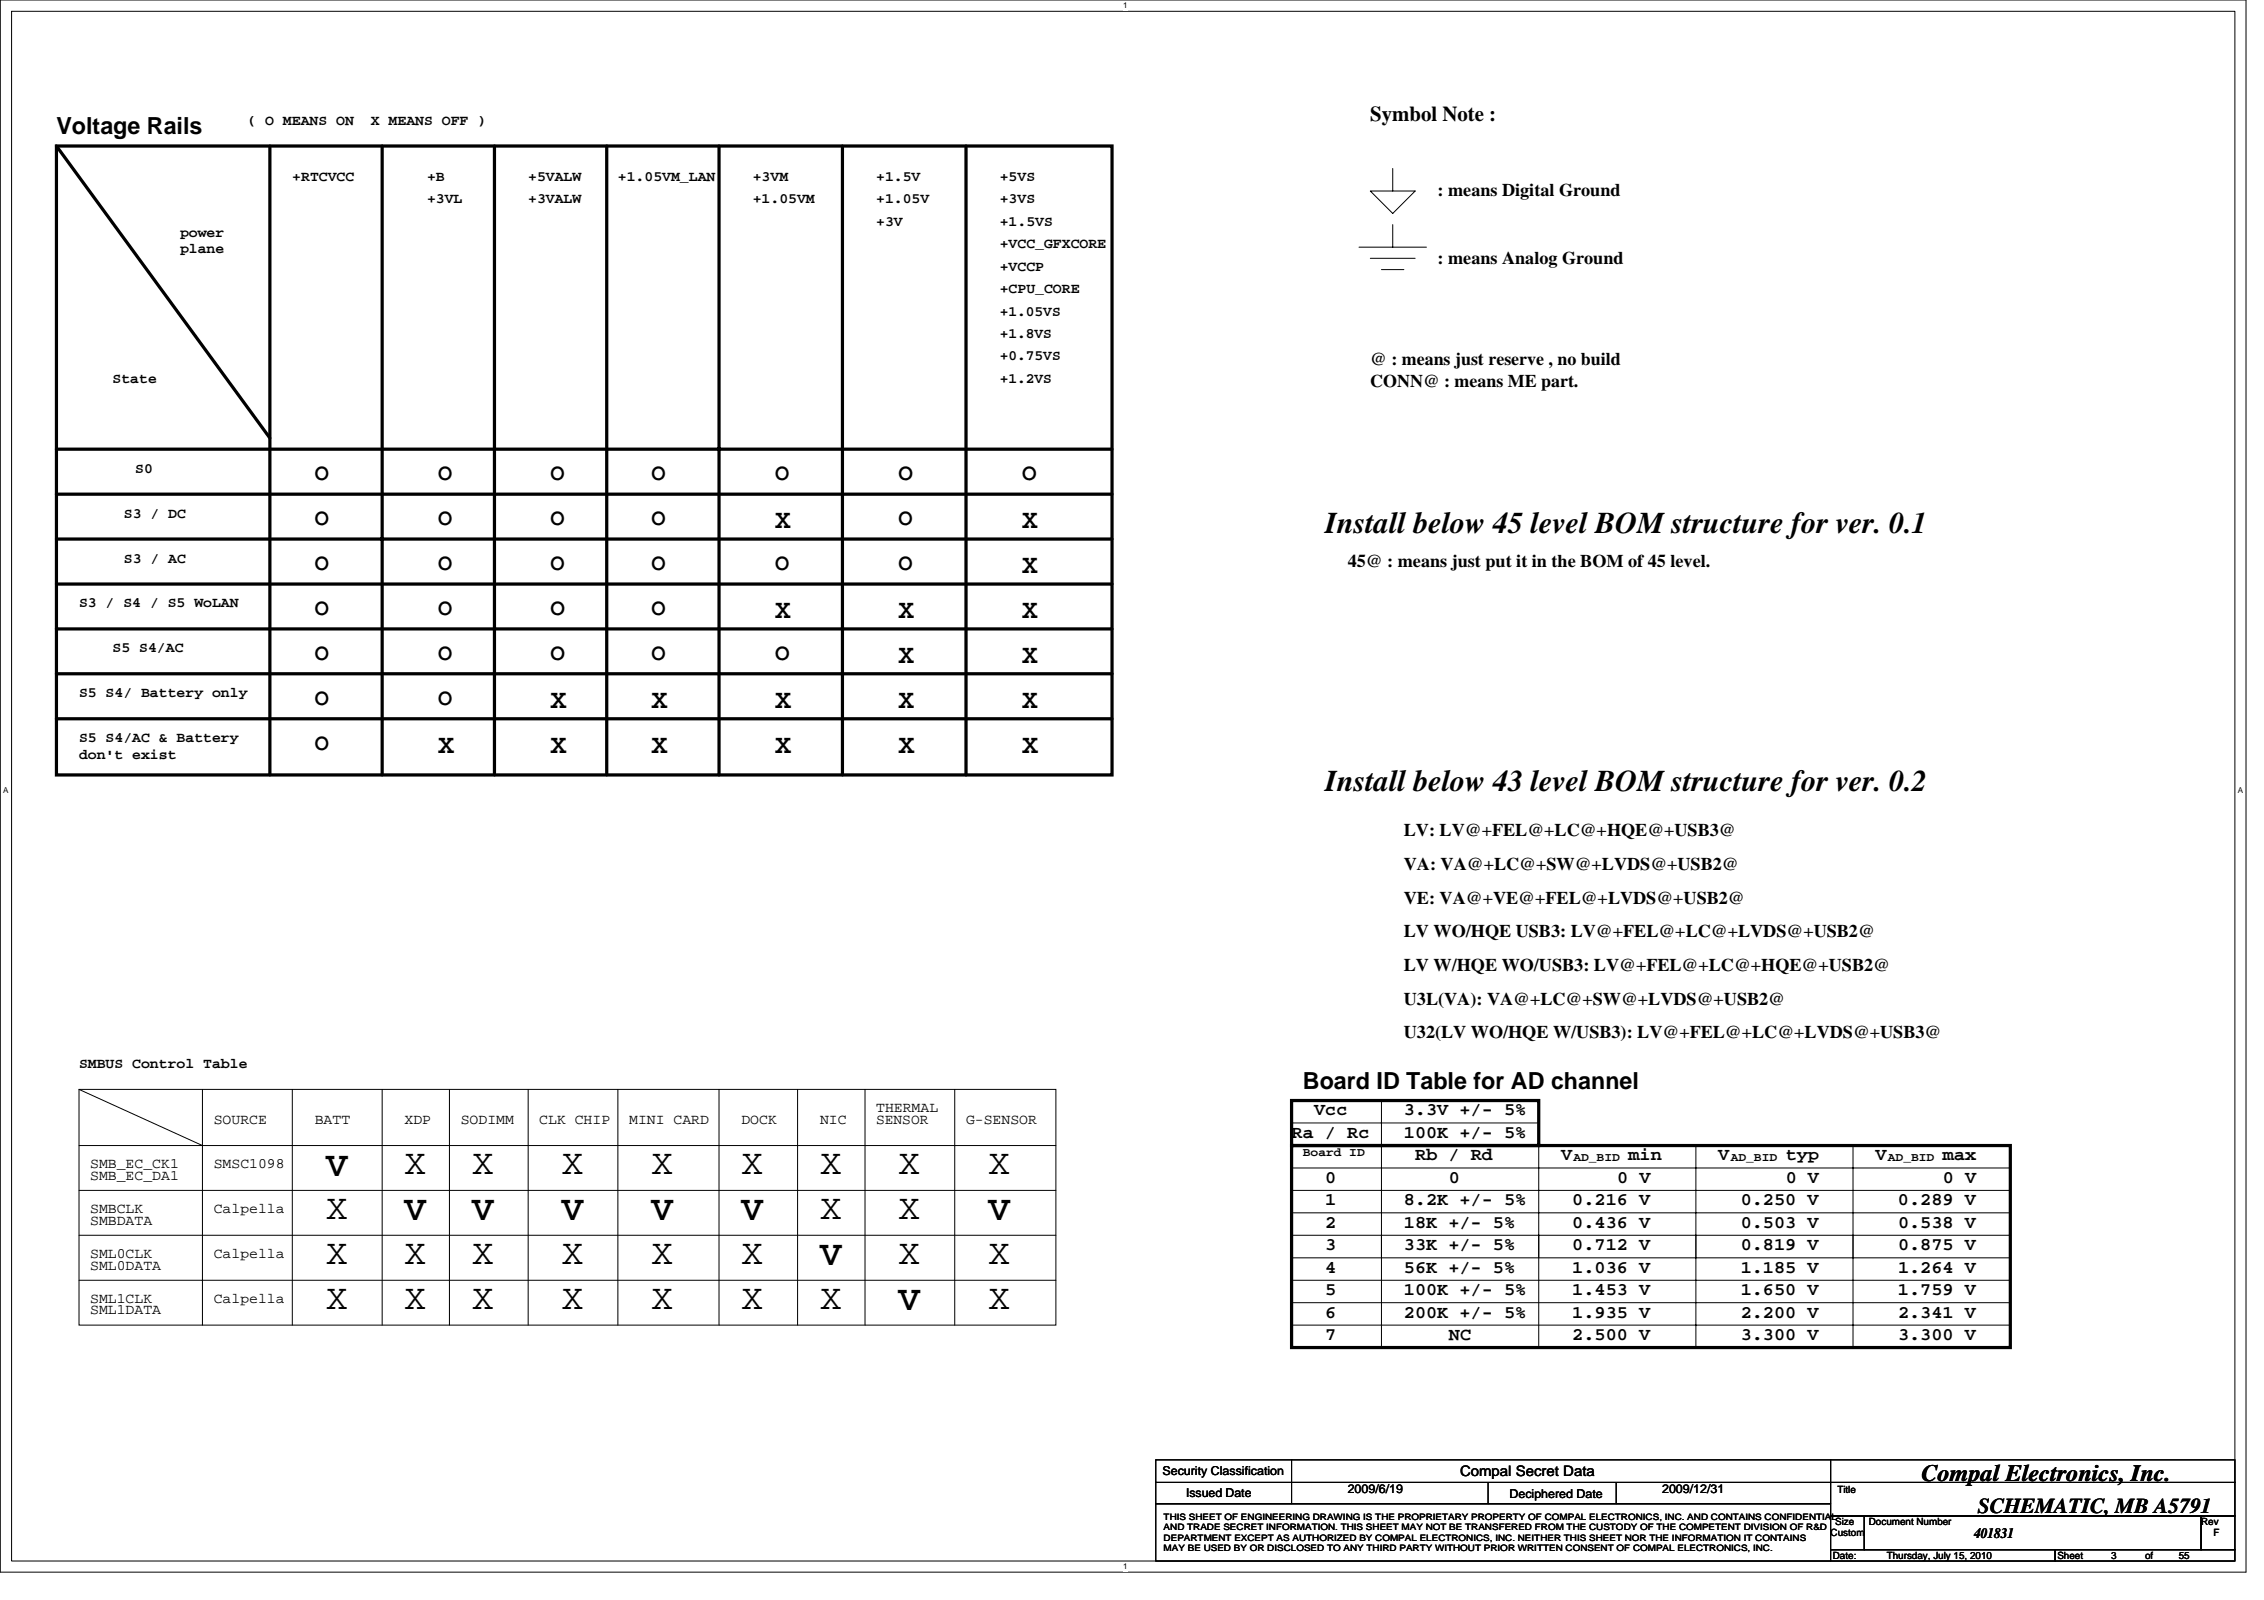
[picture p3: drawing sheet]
<svg xmlns="http://www.w3.org/2000/svg" width="297mm" height="210mm" viewBox="0 0 297 210" stroke-linecap="round" stroke-linejoin="round" font-family="sans-serif">
<defs><g id="words">
<g font-size="4.7">
<text x="42.8" y="154.2">V</text>
<text x="53.1" y="154.1">X</text>
<text x="61.9" y="154.1">X</text>
<text x="73.7" y="154.1">X</text>
<text x="85.5" y="154.1">X</text>
<text x="97.3" y="154">X</text>
<text x="107.6" y="154.1">X</text>
<text x="117.9" y="154.1">X</text>
<text x="129.7" y="154.1">X</text>
<text x="42.8" y="159.9">X</text>
<text x="53.1" y="160.1">V</text>
<text x="61.9" y="160.1">V</text>
<text x="73.7" y="160.1">V</text>
<text x="85.5" y="160.1">V</text>
<text x="97.3" y="160.1">V</text>
<text x="107.6" y="159.9">X</text>
<text x="117.9" y="159.9">X</text>
<text x="129.7" y="160.1">V</text>
<text x="42.8" y="165.8">X</text>
<text x="53.1" y="165.8">X</text>
<text x="61.9" y="165.8">X</text>
<text x="73.7" y="165.8">X</text>
<text x="85.5" y="165.8">X</text>
<text x="97.3" y="165.8">X</text>
<text x="107.6" y="166">V</text>
<text x="117.9" y="165.8">X</text>
<text x="129.7" y="165.8">X</text>
<text x="42.8" y="171.7">X</text>
<text x="53.1" y="171.7">X</text>
<text x="61.9" y="171.7">X</text>
<text x="73.7" y="171.7">X</text>
<text x="85.5" y="171.7">X</text>
<text x="97.3" y="171.7">X</text>
<text x="107.6" y="171.7">X</text>
<text x="117.9" y="171.9">V</text>
<text x="129.7" y="171.7">X</text>
</g>
<g font-size="4">
<text x="173.9" y="69.9">Install below 45 level BOM structure for ver. 0.1</text>
<text x="173.9" y="103.8">Install below 43 level BOM structure for ver. 0.2</text>
</g>
<g font-size="3.5">
<text x="101.7" y="69.3">X</text>
<text x="134.1" y="69.3">X</text>
<text x="134.1" y="75.2">X</text>
<text x="101.7" y="81.1">X</text>
<text x="117.9" y="81.1">X</text>
<text x="134.1" y="81.1">X</text>
<text x="117.9" y="87">X</text>
<text x="134.1" y="87">X</text>
<text x="72.2" y="92.9">X</text>
<text x="85.5" y="92.9">X</text>
<text x="101.7" y="92.9">X</text>
<text x="117.9" y="92.9">X</text>
<text x="134.1" y="92.9">X</text>
<text x="57.5" y="98.7">X</text>
<text x="72.2" y="98.7">X</text>
<text x="85.5" y="98.7">X</text>
<text x="101.7" y="98.7">X</text>
<text x="117.9" y="98.7">X</text>
<text x="134.1" y="98.7">X</text>
</g>
<g font-size="3.1">
<text x="7.4" y="17.6">Voltage Rails</text>
<text x="41.3" y="63">O</text>
<text x="57.5" y="63">O</text>
<text x="72.2" y="63">O</text>
<text x="85.5" y="63">O</text>
<text x="101.7" y="63">O</text>
<text x="117.9" y="63">O</text>
<text x="134.1" y="63">O</text>
<text x="41.3" y="68.9">O</text>
<text x="57.5" y="68.9">O</text>
<text x="72.2" y="68.9">O</text>
<text x="85.5" y="68.9">O</text>
<text x="117.9" y="68.9">O</text>
<text x="41.3" y="74.8">O</text>
<text x="57.5" y="74.8">O</text>
<text x="72.2" y="74.8">O</text>
<text x="85.5" y="74.8">O</text>
<text x="101.7" y="74.8">O</text>
<text x="117.9" y="74.8">O</text>
<text x="41.3" y="80.7">O</text>
<text x="57.5" y="80.7">O</text>
<text x="72.2" y="80.7">O</text>
<text x="85.5" y="80.7">O</text>
<text x="41.3" y="86.6">O</text>
<text x="57.5" y="86.6">O</text>
<text x="72.2" y="86.6">O</text>
<text x="85.5" y="86.6">O</text>
<text x="101.7" y="86.6">O</text>
<text x="41.3" y="92.5">O</text>
<text x="57.5" y="92.5">O</text>
<text x="41.3" y="98.4">O</text>
<text x="170.9" y="142.8">Board ID Table for AD channel</text>
<text x="252.1" y="194.3">Compal Electronics, Inc.</text>
</g>
<g font-size="2.8">
<text x="179.8" y="15.8">Symbol Note :</text>
<text x="259.5" y="198.5">SCHEMATIC, MB A5791</text>
</g>
<g font-size="2.3">
<text x="188.6" y="25.7">: means Digital Ground</text>
<text x="188.6" y="34.6">: means Analog Ground</text>
<text x="179.8" y="47.8">@ : means just reserve , no build</text>
<text x="179.8" y="50.8">CONN@ : means ME part.</text>
<text x="176.8" y="74.4">45@ : means just put it in the BOM of 45 level.</text>
<text x="184.2" y="109.7">LV: LV@+FEL@+LC@+HQE@+USB3@</text>
<text x="184.2" y="118.6">VE: VA@+VE@+FEL@+LVDS@+USB2@</text>
<text x="184.2" y="114.1">VA: VA@+LC@+SW@+LVDS@+USB2@</text>
<text x="184.2" y="123">LV WO/HQE USB3: LV@+FEL@+LC@+LVDS@+USB2@</text>
<text x="184.2" y="131.8">U3L(VA): VA@+LC@+SW@+LVDS@+USB2@</text>
<text x="184.2" y="127.4">LV W/HQE WO/USB3: LV@+FEL@+LC@+HQE@+USB2@</text>
<text x="184.2" y="136.2">U32(LV WO/HQE W/USB3): LV@+FEL@+LC@+LVDS@+USB3@</text>
<text x="169.5" y="149.3">Ra / Rc</text>
<text x="172.4" y="146.3">Vcc</text>
<text x="184.2" y="146.3">3.3V +/- 5%</text>
<text x="184.2" y="149.3">100K +/- 5%</text>
<text x="173.9" y="155.2">0</text>
<text x="185.7" y="152.2">Rb / Rd</text>
<text x="190.1" y="155.2">0</text>
<text x="204.8" y="152.2">V</text>
<text x="212.2" y="155.2">0 V</text>
<text x="213.7" y="152.2">min</text>
<text x="225.4" y="152.2">V</text>
<text x="234.3" y="152.2">typ</text>
<text x="234.3" y="155.2">0 V</text>
<text x="246.1" y="152.2">V</text>
<text x="254.9" y="152.2">max</text>
<text x="254.9" y="155.2">0 V</text>
<text x="173.9" y="158.1">1</text>
<text x="173.9" y="161.1">2</text>
<text x="184.2" y="158.1">8.2K +/- 5%</text>
<text x="184.2" y="161.1">18K +/- 5%</text>
<text x="206.3" y="158.1">0.216 V</text>
<text x="206.3" y="161.1">0.436 V</text>
<text x="228.4" y="158.1">0.250 V</text>
<text x="228.4" y="161.1">0.503 V</text>
<text x="249" y="158.1">0.289 V</text>
<text x="249" y="161.1">0.538 V</text>
<text x="173.9" y="167">4</text>
<text x="173.9" y="164">3</text>
<text x="184.2" y="164">33K +/- 5%</text>
<text x="184.2" y="167">56K +/- 5%</text>
<text x="206.3" y="164">0.712 V</text>
<text x="206.3" y="167">1.036 V</text>
<text x="228.4" y="164">0.819 V</text>
<text x="228.4" y="167">1.185 V</text>
<text x="249" y="167">1.264 V</text>
<text x="249" y="164">0.875 V</text>
<text x="173.9" y="169.9">5</text>
<text x="173.9" y="172.8">6</text>
<text x="184.2" y="169.9">100K +/- 5%</text>
<text x="184.2" y="172.8">200K +/- 5%</text>
<text x="206.3" y="169.9">1.453 V</text>
<text x="206.3" y="172.8">1.935 V</text>
<text x="228.4" y="169.9">1.650 V</text>
<text x="228.4" y="172.8">2.200 V</text>
<text x="249" y="169.9">1.759 V</text>
<text x="249" y="172.8">2.341 V</text>
<text x="173.9" y="175.8">7</text>
<text x="190.1" y="175.8">NC</text>
<text x="206.3" y="175.8">2.500 V</text>
<text x="228.4" y="175.8">3.300 V</text>
<text x="249" y="175.8">3.300 V</text>
</g>
<g font-size="1.9">
<text x="32.5" y="16.3">( O MEANS ON</text>
<text x="48.7" y="16.3">X MEANS OFF )</text>
<text x="38.4" y="23.7">+RTCVCC</text>
<text x="56" y="23.7">+B</text>
<text x="69.3" y="23.7">+5VALW</text>
<text x="81.1" y="23.7">+1.05VM_LAN</text>
<text x="98.8" y="23.7">+3VM</text>
<text x="115" y="23.7">+1.5V</text>
<text x="131.2" y="23.7">+5VS</text>
<text x="56" y="26.7">+3VL</text>
<text x="69.3" y="26.7">+3VALW</text>
<text x="98.8" y="26.7">+1.05VM</text>
<text x="115" y="29.6">+3V</text>
<text x="115" y="26.7">+1.05V</text>
<text x="131.2" y="26.7">+3VS</text>
<text x="131.2" y="29.6">+1.5VS</text>
<text x="23.6" y="31.1">power</text>
<text x="23.6" y="33.3">plane</text>
<text x="131.2" y="32.6">+VCC_GFXCORE</text>
<text x="131.2" y="35.5">+VCCP</text>
<text x="131.2" y="38.4">+CPU_CORE</text>
<text x="131.2" y="41.4">+1.05VS</text>
<text x="131.2" y="44.3">+1.8VS</text>
<text x="131.2" y="47.3">+0.75VS</text>
<text x="14.8" y="50.2">State</text>
<text x="131.2" y="50.2">+1.2VS</text>
<text x="17.7" y="62">S0</text>
<text x="16.3" y="67.9">S3 / DC</text>
<text x="16.3" y="73.8">S3 / AC</text>
<text x="10.4" y="79.7">S3 / S4 / S5 WoLAN</text>
<text x="14.8" y="85.6">S5 S4/AC</text>
<text x="10.4" y="91.5">S5 S4/ Battery only</text>
<text x="10.4" y="97.4">S5 S4/AC &amp; Battery</text>
<text x="10.4" y="99.5">don't exist</text>
<text x="10.4" y="140.1">SMBUS Control Table</text>
<text x="28" y="147.4">SOURCE</text>
<text x="41.3" y="147.4">BATT</text>
<text x="53.1" y="147.4">XDP</text>
<text x="60.4" y="147.4">SODIMM</text>
<text x="70.8" y="147.4">CLK CHIP</text>
<text x="82.5" y="147.4">MINI CARD</text>
<text x="97.3" y="147.4">DOCK</text>
<text x="107.6" y="147.4">NIC</text>
<text x="115" y="147.4">SENSOR</text>
<text x="115" y="145.9">THERMAL</text>
<text x="126.7" y="147.4">G-SENSOR</text>
<text x="11.8" y="153.3">SMB_EC_CK1</text>
<text x="11.8" y="154.8">SMB_EC_DA1</text>
<text x="28" y="153.3">SMSC1098</text>
<text x="11.8" y="159.2">SMBCLK</text>
<text x="11.8" y="160.7">SMBDATA</text>
<text x="28" y="159.2">Calpella</text>
<text x="11.8" y="165.1">SML0CLK</text>
<text x="11.8" y="166.6">SML0DATA</text>
<text x="28" y="165.1">Calpella</text>
<text x="11.8" y="171">SML1CLK</text>
<text x="11.8" y="172.4">SML1DATA</text>
<text x="28" y="171">Calpella</text>
<text x="191.6" y="193.7">Compal Secret Data</text>
<text x="259" y="201.8">401831</text>
</g>
<g font-size="1.6">
<text x="170.9" y="151.6">Board ID</text>
<text x="206.4" y="152.3">AD_BID</text>
<text x="227.1" y="152.3">AD_BID</text>
<text x="247.7" y="152.3">AD_BID</text>
<text x="152.5" y="193.5">Security Classification</text>
<text x="155.6" y="196.3">Issued Date</text>
<text x="176.8" y="195.9">2009/6/19</text>
<text x="198.1" y="196.5">Deciphered Date</text>
<text x="218.1" y="195.9">2009/12/31</text>
</g>
<g font-size="1.3">
<text x="241.1" y="195.8">Title</text>
<text x="240.2" y="201.5">Custom</text>
<text x="240.8" y="200.1">Size</text>
<text x="245.2" y="200.1">Document Number</text>
<text x="288.8" y="200.1">Rev</text>
<text x="290.4" y="201.5">F</text>
<text x="240.5" y="204.5">Date:</text>
<text x="247.5" y="204.5">Thursday, July 15, 2010</text>
<text x="269.9" y="204.5">Sheet</text>
<text x="277" y="204.5">3</text>
<text x="281.4" y="204.5">of</text>
<text x="285.9" y="204.5">55</text>
</g>
<g font-size="1.2">
<text x="152.7" y="199.4">THIS SHEET OF ENGINEERING DRAWING IS THE PROPRIETARY PROPERTY OF COMPAL ELECTRONICS, INC. AND CONTAINS CONFIDENTIAL</text>
<text x="152.7" y="200.8">AND TRADE SECRET INFORMATION. THIS SHEET MAY NOT BE TRANSFERED FROM THE CUSTODY OF THE COMPETENT DIVISION OF R&amp;D</text>
<text x="152.7" y="202.1">DEPARTMENT EXCEPT AS AUTHORIZED BY COMPAL ELECTRONICS, INC. NEITHER THIS SHEET NOR THE INFORMATION IT CONTAINS</text>
<text x="152.7" y="203.5">MAY BE USED BY OR DISCLOSED TO ANY THIRD PARTY WITHOUT PRIOR WRITTEN CONSENT OF COMPAL ELECTRONICS, INC.</text>
</g>
<g font-size="1.1">
<text x="147.4" y="1.1">1</text>
<text x=".4" y="104.1">A</text>
<text x="293.6" y="104.1">A</text>
<text x="147.4" y="205.9">1</text>
</g>
</g></defs>
<path d="M0 0h294.7v206.2h-294.7zM1.5 1.5h291.7v203.3h-291.7z" fill="none" stroke="#000" stroke-width=".13"/>
<g fill="#fff">
<path d="M147.4 .1h.5v1.2h-.5z"/>
<path d="M147.4 204.9h.5v1.2h-.5z"/>
<path d="M.4 103.1h.7v1.2h-.7z"/>
<path d="M293.6 103.1h.7v1.2h-.7z"/>
</g>
<g fill="none" stroke="#000" stroke-width=".13">
<path d="M178.3 32.4h8.9M179.8 33.9h5.9M181.2 35.4h3M182.7 22.1v3h3l-3 2.9-2.9-2.9h2.9M182.7 29.5v2.9M10.4 156.2h128.1M10.4 150.3h128.1M10.4 142.9l16.2 7.4M10.4 142.9h128.1v30.9h-128.1zM26.6 142.9v30.9M38.4 142.9v30.9M50.1 142.9v30.9"/>
<path d="M59 142.9v30.9M69.3 142.9v30.9M81.1 142.9v30.9M94.3 142.9v30.9M104.6 142.9v30.9M113.5 142.9v30.9M125.3 142.9v30.9M169.5 156.2h94.3M169.5 147.3h32.4M169.5 153.2h94.3M169.5 159.1h94.3M181.2 144.4v32.4"/>
<path d="M201.9 150.3v26.5M222.5 150.3v26.5M243.1 150.3v26.5M10.4 168h128.1M10.4 162.1h128.1M169.5 162.1h94.3M169.5 168h94.3M169.5 165h94.3M169.5 170.9h94.3M169.5 173.8h94.3M151.6 191.5h88.6v3h-88.6zM151.6 194.5h88.6v2.8h-88.6z"/>
<path d="M151.6 197.3h88.6v7.5h-88.6zM169.5 191.5v5.8M195.2 194.5v2.8M212 194.5v2.8M240.2 198.9h4.4v4.4h-4.4zM240.2 191.5h53v3h-53zM240.2 194.5h53v4.4h-53zM244.6 198.9h44.2v4.4h-44.2zM288.8 198.9h4.4v4.4h-4.4zM240.2 203.3h29.4v1.5h-29.4zM269.6 203.3h23.6v1.5h-23.6z"/>
</g>
<g fill="none" stroke="#000" stroke-width=".42">
<path d="M7.4 19.2l28 38.3M7.4 19.2h138.5v82.5h-138.5zM35.4 19.2v82.5M50.1 19.2v82.5M64.9 19.2v82.5M79.6 19.2v82.5M94.3 19.2v82.5M110.5 19.2v82.5M126.7 19.2v82.5M7.4 58.9h138.5M7.4 70.7h138.5M7.4 64.8h138.5"/>
<path d="M7.4 76.6h138.5M7.4 88.4h138.5M7.4 82.5h138.5M7.4 94.3h138.5M169.5 144.4h32.4v5.9h-32.4zM169.5 150.3h94.3v26.5h-94.3z"/>
</g>
<use href="#words"/>
</svg>
